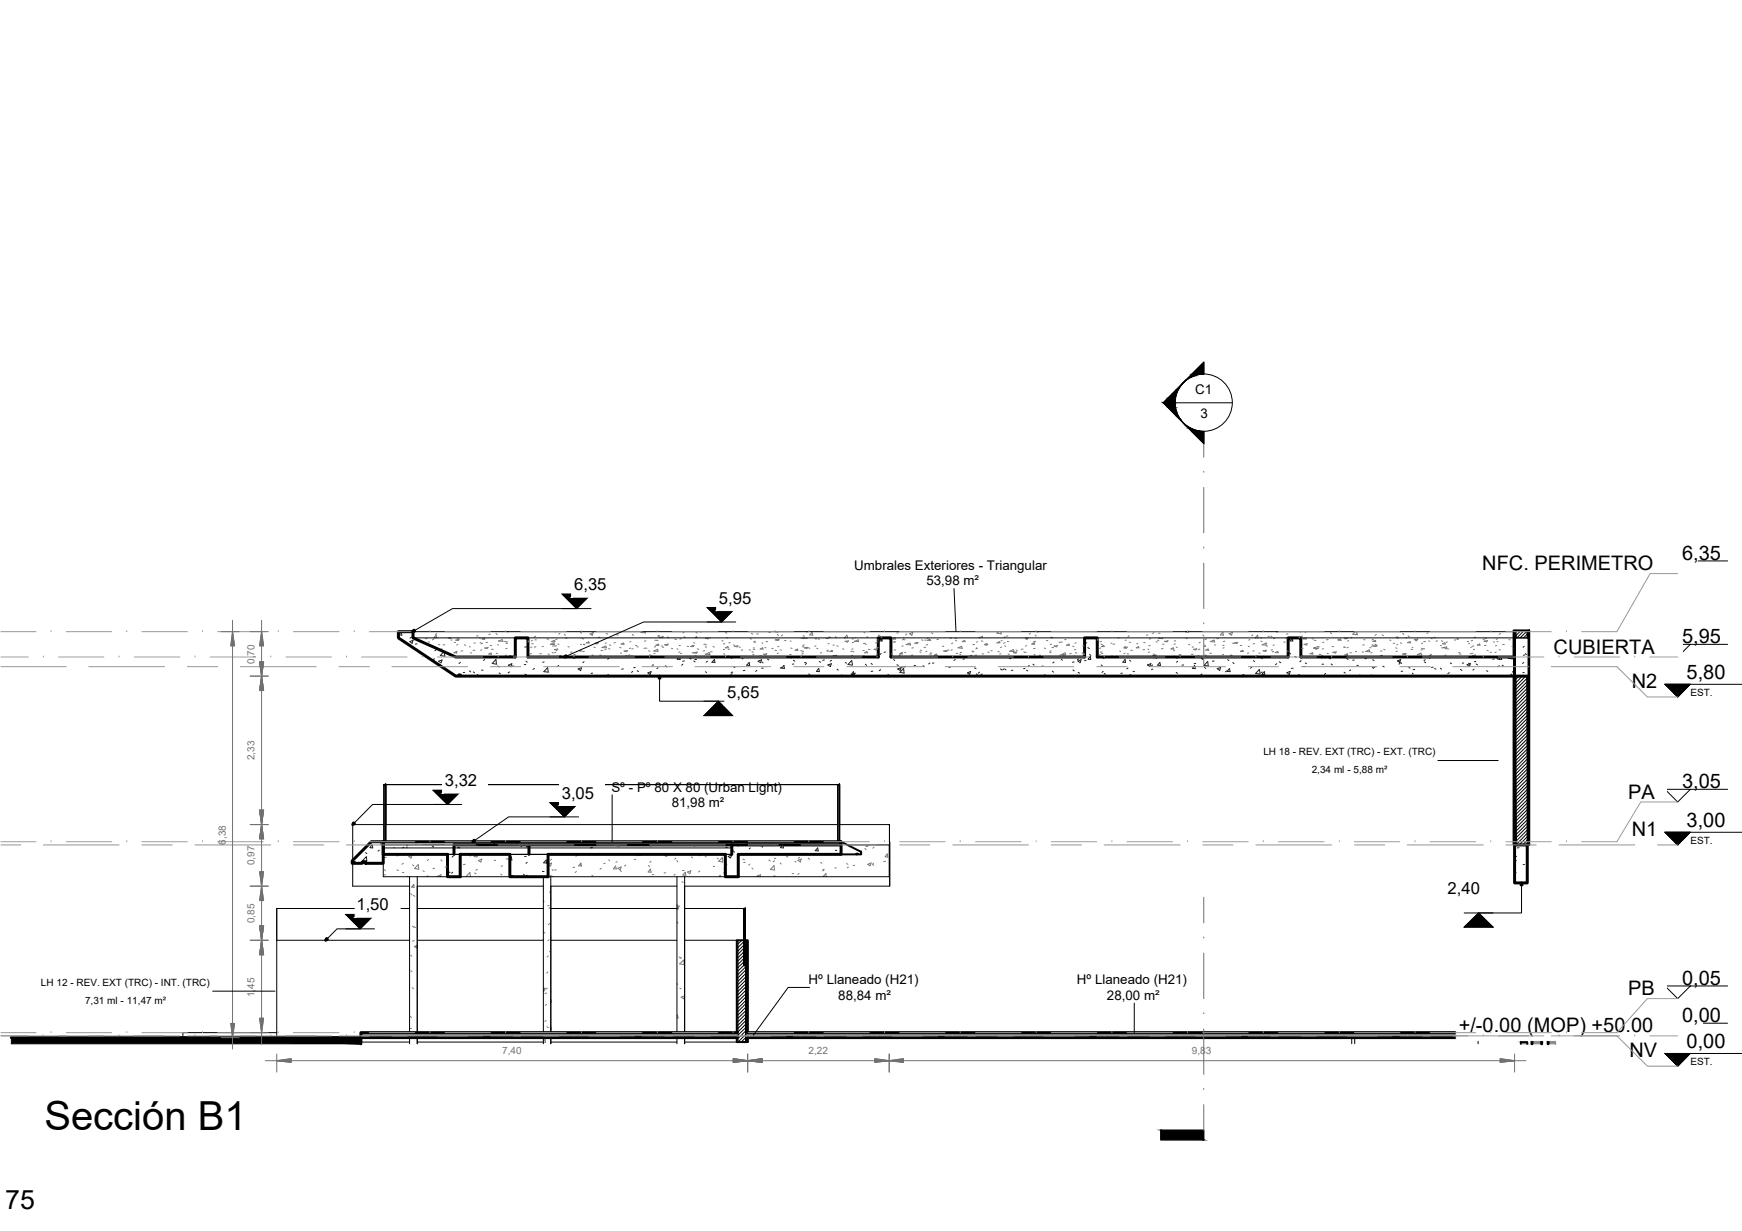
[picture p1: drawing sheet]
<svg xmlns="http://www.w3.org/2000/svg" width="297mm" height="210mm" viewBox="0 0 297 210" stroke-linecap="round" stroke-linejoin="round" font-family="sans-serif">
<defs><g id="words">
<text font-size="6.8" x="7.6" y="192.6">Sección B1</text>
<text font-size="4.5" x=".9" y="206.2">75</text>
<g font-size="3.4">
<text x="286.8" y="95.5">6,35</text>
<text x="252.8" y="97.2">NFC. PERIMETRO</text>
<text x="264.9" y="111.4">CUBIERTA</text>
<text x="286.8" y="109.7">5,95</text>
<text x="278.2" y="117.3">N2</text>
<text x="287.6" y="115.8">5,80</text>
<text x="277.7" y="136.2">PA</text>
<text x="286.8" y="134.4">3,05</text>
<text x="278.2" y="142.6">N1</text>
<text x="287.6" y="141">3,00</text>
<text x="286.8" y="168">0,05</text>
<text x="277.7" y="169.7">PB</text>
<text x="248.7" y="176">+/-0.00 (MOP) +50.00</text>
<text x="286.8" y="174.3">0,00</text>
<text x="287.6" y="178.7">0,00</text>
<text x="277.9" y="180.3">NV</text>
</g>
<g font-size="2.8">
<text x="97.9" y="100.6">6,35</text>
<text x="122.6" y="102.9">5,95</text>
<text x="124" y="119.1">5,65</text>
<text x="75.8" y="134">3,32</text>
<text x="95.8" y="136.2">3,05</text>
<text x="60.8" y="155.2">1,50</text>
<text x="246.8" y="152.5">2,40</text>
</g>
<g font-size="2.3">
<text x="203.8" y="67.2">C1</text>
<text x="204.7" y="71.2">3</text>
<text x="145.7" y="97.2">Umbrales Exteriores - Triangular</text>
<text x="158" y="99.8">53,98 m²</text>
<text x="104.3" y="135">Sº - Pº 80 X 80 (Urban Light)</text>
<text x="114.5" y="137.6">81,98 m²</text>
<text x="137.9" y="167.9">Hº Llaneado (H21)</text>
<text x="183.6" y="167.9">Hº Llaneado (H21)</text>
<text x="142.9" y="170.5">88,84 m²</text>
<text x="188.8" y="170.5">28,00 m²</text>
</g>
<g font-size="1.7" fill="#727272">
<text x="43.4" y="113.2" transform="rotate(-90 43.4 113.2)">0,70</text>
<text x="43.4" y="129.6" transform="rotate(-90 43.4 129.6)">2,33</text>
<text x="38.5" y="144" transform="rotate(-90 38.5 144)">6,38</text>
<text x="43.4" y="147.5" transform="rotate(-90 43.4 147.5)">0,97</text>
<text x="43.4" y="157.5" transform="rotate(-90 43.4 157.5)">0,85</text>
<text x="43.4" y="170" transform="rotate(-90 43.4 170)">1,45</text>
<text x="85.6" y="179.7">7,40</text>
<text x="137.9" y="179.7">2,22</text>
<text x="203.2" y="179.7">9,83</text>
</g>
<g font-size="1.7">
<text x="288.2" y="118.7">EST.</text>
<text x="215.4" y="128.7">LH 18 - REV. EXT (TRC) - EXT. (TRC)</text>
<text x="223.7" y="131.8">2,34 ml - 5,88 m²</text>
<text x="288.2" y="143.9">EST.</text>
<text x="7" y="168.1">LH 12 - REV. EXT (TRC) - INT. (TRC)</text>
<text x="14.5" y="171.1">7,31 ml - 11,47 m²</text>
<text x="288.2" y="181.7">EST.</text>
</g>
</g></defs>
<!-- layer: A-WALL-PATT -->
<g fill="#000" stroke="#000" stroke-width=".17">
<path d="M258.3 108.8l.1 6.4zM258.3 108.8l.1 6.4z"/>
<path d="M258.3 115.2l.1 .1zM258.3 115.2l.1 .1z"/>
<path d="M258.3 107.5l.2 1.3v-1.3zM258.3 107.5l.2 1.3h-.2z"/>
<path d="M258.3 115.3l.2 28.8v-28.8zM258.3 115.3l.2 28.8h-.2z"/>
<path d="M260.4 107.5l.1 1.3zM260.4 107.5l.1 1.3z"/>
<path d="M260.4 115.3l.1 28.8zM260.4 115.3l.1 28.8z"/>
<path d="M127.2 160.3v15.8zM127.2 160.3v15.8z"/>
<path d="M127.2 176.9v.8zM127.2 176.9v.8z"/>
</g>
<!-- layer: A-FLOR-PATT -->
<g fill="#8a8a8a" stroke="#8a8a8a" stroke-width=".17">
<path d="M125.3 176.1h.4z"/>
<path d="M61.5 176.1l64.3 .8v-.8zM61.5 176.1l64.3 .8h-64.3z"/>
<path d="M264 176.1l1.2 1.9v-1.9zM264 176.1l1.2 1.9h-1.2z"/>
<path d="M261.2 176.1l1.7 1.9v-1.9zM261.2 176.1l1.7 1.9h-1.7z"/>
<path d="M127.2 176.1l133.1 .8v-.8zM127.2 176.1l133.1 .8h-133.1z"/>
</g>
<path d="M1.9 176.9l59.6 1.1v-1.1zM1.9 176.9l59.6 1.1h-59.6z" fill="#000" stroke="#000" stroke-width=".17"/>
<!-- layer: A-WALL-PATT -->
<path d="M259.3 177.7l1.1 .3v-.3zM259.3 177.7l1.1 .3h-1.1z" fill="#8a8a8a" stroke="#8a8a8a" stroke-width=".17"/>
<g fill="none" stroke="#000" stroke-width=".17">
<path d="M258.8 107.5l-.3 .3M259 115.3l-.5 .5M259.4 107.5l-.9 .9M259.6 115.3l-1.1 1.1M259.9 107.5l-1.3 1.3M260.2 115.3l-1.7 1.7M260.4 107.6l-1.2 1.2M260.4 108.1l-.6 .7M260.4 108.7l-.1 .1M260.4 115.6l-1.9 2M260.4 116.2l-1.9 2M260.4 116.8l-1.9 1.9"/>
<path d="M260.4 117.4l-1.9 1.9M260.4 117.9l-1.9 2M260.4 118.5l-1.9 2M260.4 119.1l-1.9 1.9M260.4 119.6l-1.9 2M260.4 120.2l-1.9 2M260.4 120.8l-1.9 2M260.4 121.4l-1.9 1.9M260.4 122l-1.9 1.9M260.4 122.5l-1.9 2M260.4 123.1l-1.9 2M260.4 123.7l-1.9 2"/>
<path d="M260.4 124.3l-1.9 1.9M260.4 124.9l-1.9 1.9M260.4 125.4l-1.9 2M260.4 126l-1.9 1.9M260.4 126.5l-1.9 2M260.4 127.1l-1.9 2M260.4 127.7l-1.9 2M260.4 128.3l-1.9 1.9M260.4 128.9l-1.9 1.9M260.4 129.4l-1.9 2M260.4 130l-1.9 2M260.4 130.6l-1.9 2"/>
<path d="M260.4 131.2l-1.9 1.9M260.4 131.8l-1.9 1.9M260.4 132.3l-1.9 2M260.4 132.9l-1.9 1.9M260.4 133.5l-1.9 1.9M260.4 134l-1.9 2M260.4 134.6l-1.9 2M260.4 135.2l-1.9 1.9M260.4 135.8l-1.9 1.9M260.4 136.4l-1.9 1.9M260.4 136.9l-1.9 2M260.4 137.5l-1.9 2"/>
<path d="M260.4 138.1l-1.9 1.9M260.4 138.7l-1.9 1.9M260.4 139.2l-1.9 2M260.4 139.8l-1.9 1.9M260.4 140.4l-1.9 1.9M260.4 140.9l-1.9 2M260.4 141.5l-1.9 2M260.4 142.1l-1.9 2M260.4 142.7l-1.4 1.4M260.4 143.3l-.8 .8M260.4 143.8l-.2 .3M125.9 160.3l-.1 .1"/>
<path d="M126.5 160.3l-.7 .7M127.1 160.3l-1.3 1.3M127.2 160.8l-1.4 1.4M127.2 161.4l-1.4 1.3M127.2 162l-1.4 1.3M127.2 162.6l-1.4 1.2M127.2 163.1l-1.4 1.3M127.2 163.7l-1.4 1.3M127.2 164.3l-1.4 1.3M127.2 164.9l-1.4 1.3M127.2 165.4l-1.4 1.3M127.2 166l-1.4 1.3"/>
<path d="M127.2 166.6l-1.4 1.3M127.2 167.1l-1.4 1.4M127.2 167.7l-1.4 1.4M127.2 168.3l-1.4 1.3M127.2 168.9l-1.4 1.3M127.2 169.5l-1.4 1.2M127.2 170l-1.4 1.3M127.2 170.6l-1.4 1.3M127.2 171.2l-1.4 1.3M127.2 171.8l-1.4 1.3M127.2 172.4l-1.4 1.2M127.2 172.9l-1.4 1.3"/>
<path d="M127.2 173.5l-1.4 1.3M127.2 174l-1.4 1.4M127.2 174.6l-1.4 1.4M127.2 175.2l-1.4 1.3M127.2 175.8l-1.4 1.3M127.2 176.4l-1.4 1.3M127.2 176.9l-.8 .8M127.2 177.5l-.2 .2"/>
</g>
<!-- layer: I-WALL -->
<path d="M258.1 112v-4.5h2.7v36.6h-2.7v-28.8M258.4 115.3h2.2M125.6 176.1v-15.8h1.9v15.8M125.6 176.9v.8h1.9v-.8M259.3 178v-.3h1.1v.3" fill="none" stroke="#000" stroke-width=".34"/>
<!-- layer: A-WALL -->
<g fill="none" stroke="#000" stroke-width=".17">
<path d="M258.1 115.3h.1M258.1 107.5v36.6M258.2 107.5v36.6M258.3 107.5v36.6M258.5 107.5v1.3M258.5 115.3v28.8M260.4 107.5v1.3M260.4 115.3v28.8M260.5 107.5v1.3M260.5 115.3v28.8M260.7 107.5v36.6M260.7 115.3h.1"/>
<path d="M125.7 160.3v15.8M125.7 176.9v.8M125.8 160.3v15.8M125.8 176.9v.8M127.2 160.3v17.4M127.2 160.3v15.8M127.2 176.9v.8M127.4 160.3v15.8M127.4 176.9v.8M127.5 160.3v15.8M127.5 176.9v.8"/>
</g>
<!-- layer: I-WALL -->
<g fill="none" stroke="#000" stroke-width=".17">
<path d="M258.1 112v3.3M258.4 115.3v-6.5h2.2v6.5M260.8 107.5h.1M260.8 107.5v36.6M60.1 147.2v3.9h9.7M61.8 147v.2M65.3 144.1v3.1M65.5 140.6h-5.4v6.1M65.8 140.6h77.1M71.1 151.1h21.6M93.9 151.1h21.5M143.2 140.6h8.5v2.9v-2.9"/>
<path d="M151.7 143.5v7.6h-35M151.7 143.5v7.6M61.5 176.9v.8h8.3M69.8 160.3h-22.6v16.6M71.1 160.3h21.6M71.1 177.7h21.6M93.9 160.3h21.5M93.9 177.7h21.5M116.7 160.3h8.9M116.7 177.7h8.9M125.8 176.1h.1M127.5 160.3v15.8"/>
<path d="M127.5 176.9v.8M230.5 176.9v1.1M231 176.9v1.1M259.3 176.9v.8M260.4 177.7v.3M261.2 176.1h-.9v.8"/>
</g>
<!-- layer: A-FLOR -->
<g fill="none" stroke="#000" stroke-width=".17">
<path d="M70.4 108.8h.1M70.4 108.8h17.5M78.3 115.1v.2h.2M78.3 115.3h.1M90 108.8h59.8M152 108.8h32.9M187.1 108.8h32.6M221.9 108.8h36.2M258.1 107.7h-187.7v1.1l7.3 3.2M258.1 112v3.3M76.3 145.7h2.2M86.9 145.7h6.6"/>
<path d="M123.7 145.7h1.1M143.4 143.5h.1M47.2 176.1h-16v.8M61.6 177.7v.3M252 176.9v1.1M260.3 176.1h.1M260.3 176.9h.1M262.9 176.1h1.1"/>
</g>
<g fill="none" stroke="#000" stroke-width=".51">
<path d="M87.9 112h-10.2l-7.3-3.2v-1.1h-2.5v1.1l9.8 6.5h.6v-.2h.2v.2h179.6M90 112h59.8M151.9 112h33M187.1 112h32.6M221.8 112h36.3M76.3 145.7h-11v-2.2h78.1v.6h-66v1.6M78.5 145.7h8.4M90.2 144.1v1.6M93.5 145.7h30.2M124.8 144.1v1.6M143.4 144.1v1.6h-17.5M1.9 176.9h59.6v1.1"/>
<path d="M125.6 176.1h-64.1v.8h64.1M127.5 176.1h132.8v.8h-132.8M261.2 178v-1.9h1.7v1.9M265.2 176.1h-1.2v1.9"/>
</g>
<!-- layer: A-FLOR-MCUT -->
<path d="M65.3 144.1h12.1M65.3 143.7h78.1M65.3 143.6h78.1M65.3 144.6h59.5M61.5 176.1h64.3v.8h-.2M125.6 176.1h.1M127.4 176.1h.1M260.3 176.1h-133.1v.8h.3" fill="none" stroke="#000" stroke-width=".17"/>
<!-- layer: A-FLOR-PATT -->
<path d="M71 143.7h-.1M81.4 143.7h.1M84.4 143.7l-.1 .1M87.3 143.9l.1 .2M88.1 143.8l-.1 .2M96.9 144.1h.1M101.4 143.9l-.1 .2M127.3 143.7l.2 .2M128.1 144l-.1 .1M134 143.7l-.1 .1" fill="none" stroke="#000" stroke-width=".17"/>
<!-- layer: A-FLOR -->
<circle cx="65.3" cy="144.1" r=".22" fill="#000" stroke="#000" stroke-width=".17"/>
<!-- layer: S-BEAM -->
<g fill="none" stroke="#1e1e1e" stroke-width=".17">
<path d="M89.8 110.3h-.3M150.1 114.2h.1M150.2 108.8l-.1 .1M150.2 108.9l.2 .2M150.3 111.4l-.2 .2M150.3 108.8l.1 .5h-.5zM151 111.2h-.3M151.9 110h.1M185.2 112.6l-.3 .1M185.3 109.6l-.2 .1M185.5 110.4l.2 .2M185.8 111.6l.2 .2"/>
<path d="M185.9 111.9l.1 .6-.5-.1zM219.9 111.3l.2 .2M220.4 108.8l.1 .5h-.6zM220.5 113.9l-.3 .1M220.8 111.9l.3 .2M221.6 108.8l.2 .2M221.8 110v.1M221.8 112.7l-.2 .1M258.4 115.2l.2 .1M259.7 114.7h.2M259.8 113l-.2 .1M259.9 110.2l-.2 .2"/>
<path d="M260 111.7h-.3M260.1 111.4l.2 .2M260.5 113.6h.1M60.6 146.9h-.2M62.3 145.4l.3 .2M62.5 146.1l.1 .7-.8-.1zM63.5 144.6l-.4-.1 .3-.5 .2 .6M64.7 145l-.2 .1M64.9 143.9l.2 .1M76.5 148.6l.2 .2M77.2 148.7l-.2 .2M77.3 146l-.2 .1"/>
<path d="M86.9 146.4l.3-.3 .1 .6-.4-.1M87.5 149.3h-.2M89.3 149.1l.2 .2M89.7 146l-.3 .1M89.8 149.2l.2 .2M89.9 147l-.2 .2M92.5 148.6h.3M93.1 146.7l.1 .5-.5-.1zM93.5 147.4h.1M123.9 147.5h-.2M124.1 146l.6-.2-.1 .5zM258.3 146.6l.3 .2"/>
<path d="M258.5 148.8l-.2 .1M258.6 146l-.2 .1M259 144.5l-.3 .1M259.7 147.4h.3"/>
</g>
<g fill="none" stroke="#787878" stroke-width=".17">
<path d="M151.9 108.8h.1M151.9 109.3h.1M151.9 109.7v.1M151.9 111.2v.2M152 112h.1M152 108.8v.1M152 109.3v.1M152 110.4v.1M152 111.6h.1M152 111.9h.1M187.1 108.8h.1M187.1 112h.1"/>
<path d="M187.1 108.8v.1M187.1 109.3v.1M187.1 109.7v.1M187.1 110.4v.1M187.1 111.2v.2M187.1 111.6h.1M187.1 111.9h.1M221.8 108.9v.2M221.8 109.2h.1M221.8 109.8v.6M221.8 110.9v.3M221.9 109.1h.1"/>
<path d="M221.9 108.8v.2l-.1-.2M221.9 110.8v.7M221.9 111.7h.1M61.8 147.1v.1M65.3 145.1v1zM65.3 144.1v.9v-.5M65.3 144.1v.2v-.2M65.3 145h.1M65.3 145.1v.1M65.3 145.5v.2M65.3 146.3v.2M65.3 146.6v.2"/>
<path d="M65.3 146.9h.1M65.3 147v.2M65.5 148.3l.2 .2M65.7 149.2h-.2M65.9 146.2h-.3M67.7 148.3l.2 .1M67.9 145.9h-.3M68.6 148.8h.3M68.8 147.2l-.3 .2M69.5 149.4l.1 .1M69.7 146.1l.6-.2-.2 .4zM70.3 147.5l.3 .1"/>
<path d="M71.3 147.4l.1 .8-.7-.1zM72.1 148.5l.2 .1M73 149.3l-.2 .2M73.1 146.6l-.3 .1M74.1 148.1h-.3M74.7 149.5l-.1-.1 .6-.2-.1 .3M75.2 146.6l.2 .2M76.2 147.8h-.3M76.3 149.2v.3zM76.3 149.4h.1M76.3 146.4h.1M76.3 146.5v.5"/>
<path d="M76.3 147v.1M76.3 147.2v.3M76.3 147.6v.8M76.3 146.2v.8v-.5M76.3 148.3h.1M76.3 145.7v.1M76.3 146.1h.1M76.3 148.4v.1M76.3 148.9v.6M79.3 147.4h-.3M79.6 149.5h-.1l.6-.7 .1 .7M80 145.8l.2 .2"/>
<path d="M80.9 148.9l.3 .1M81.2 145.7l-.4 .4h.6l-.1-.4M81.4 148.2l-.3 .2M81.6 146.7l.6-.2-.2 .5zM84.5 146.7h-.2M85.4 149l.2 .2M85.7 147.6l-.2 .2M86.3 146.4h.3M86.9 146.4l-.1 .2h.1M93.5 145.7v.4zM93.5 149.5v-.6v.6M93.5 147.1v.5v-.4"/>
<path d="M93.5 148.3h.1M93.5 145.7h.1M93.5 147.4l.6-.2-.2 .5zM93.5 145.7v.1M93.5 146.3v.2M93.5 146.9h.1M93.5 147v.6M93.5 147.8v.2M93.5 148.4v.1M94 149.2l-.2 .2M94.1 146.5l-.2 .2M94.1 148.3l.2 .1"/>
<path d="M94.2 149.4l.1 .1M94.9 148.3l-.3 .1M98 147.9h-.3M98.3 148.6l-.2 .2M98.4 145.9l-.2 .1M99 147.4l.1 .2M99 147.2l.1 .5-.4-.1zM100.9 149.2l.2 .2M102.5 148.1l-.2 .1M103.2 147.2h-.3M103.8 146.6l.2 .2M104.8 145.7h.1"/>
<path d="M105.1 148.2l-.5-.1 .4-.4 .1 .5M105.3 147h-.3M105.7 148.4l.2 .2M105.9 147.8l-.2 .5-.3-.2 .5-.3M106.7 147.5l-.2 .2M108.4 146.5l-.3 .1M108.6 145.8l.2 .1M109 145.7l.2 .2M110.6 147.6l.2 .2M110.9 148.2l.1 .5h-.5zM111 146.9l-.2 .1M111.4 149.1l-.2 .1"/>
<path d="M113.4 145.9l.3 .2M113.5 148.8l-.3 .1M113.6 145.9h-.2M115.1 149.1l-.2 .1M115.3 146.3l-.3 .2M115.4 146.7l.2 .3M116.4 148.4h.3M116.8 148.7l-.4 .5h.6l-.1-.5M117.2 148.7l.6-.2-.2 .5zM117.9 146.1l.2 .2M119.3 148.5l-.2 .2M119.5 145.8l-.3 .1"/>
<path d="M120.2 145.9l.2 .2M121.9 147.7l-.3 .1M122.3 146.3l.2 .1M122.6 149.5l.2-.3v.3M123.2 146.2l.1 .8-.8-.1 .7-.7M123.4 148.8l.2 .2M123.6 147.9l-.2 .2M123.7 147.5h.1M125.9 145.7v.4zM125.9 149.5v-.6v.6M125.9 147.1v.5v-.4M125.9 148.3h.1"/>
<path d="M125.9 145.7h.1M125.9 145.7v.1M125.9 146.9h.1M125.9 147.2v.6M125.9 147.8v.2M125.9 148.4v.1M125.9 148.8v.2M126.7 146.5l.2 .1M127.1 147l-.3 .1M127.9 147.3l-.2 .2M128.2 148l.2 .2M129.3 149.5l-.2-.1 .6-.2-.1 .3"/>
<path d="M131.1 146.7l.2 .1M131.9 149.4h.3M132 147.6l.1 .8-.8-.1zM132.1 146.8l-.3 .2M132.3 146.4h-.3M133 147.2l.2 .1M134.4 146.1h-.3M135.3 148.9l-.2 .1M135.5 146.9l.2 .1M136 146.7l.6-.2-.1 .5zM136.3 148.9l-.3 .2M136.3 146.2l-.2 .2"/>
<path d="M137.4 145.7h-.2M137.8 146.3l.2 .2M139.9 147l.3 .2M140.3 148.3h.2M140.3 149.5l.5-.6 .1 .6M140.5 145.7l-.1 .1M140.5 148.4l-.2 .1M142.6 148h-.2M142.9 145.7h.1M144.3 147.2l.3 .2M144.7 147.8l-.2 .2M145.7 147.5l-.2 .1"/>
<path d="M147.5 144.7l.2 .2M147.7 144.2l.3 .1M147.9 144.3h-.3M148.5 147.1l-.1 .5-.5-.2 .6-.2M148.8 147.4l.2 .1M149 147.2l-.3 .2M149 144.5l-.2 .1M151 146.9h-.3M151.3 145.6l.1 .5h-.5zM260.4 144.1h.1M260.4 147.2h.1M260.4 144.1v.6"/>
<path d="M260.4 144.9v.7M260.4 145.8v1.2M260.4 147.2v.6M260.4 147.8v2.5M260.4 150.5v.1"/>
</g>
<path d="M87.9 112v-3.2h2.1v3.2M149.8 112v-3.2h2.1v3.2M184.9 112v-3.2h2.2v3.2M219.7 112v-3.2h2.1v3.2M258.4 115.3h2.2M60.1 146.8l3.2-3.3h2v3.7h-3v-.2h-.5v.2h-1.7zM76.3 145.7v3.8h2.2v-3.8M86.9 145.7v3.8h6.6v-3.8M123.7 145.7v3.8h2.2v-3.8M258.3 144.1h2.1v6.5h-2.1z" fill="none" stroke="#000" stroke-width=".51"/>
<g fill="none" stroke="#000" stroke-width=".17">
<path d="M90 108.8v3.2M151.9 108.8l.1 3.2M187.1 108.8v3.2M221.8 108.8l.1 3.2M258.4 115.3v-6.5h2.2v6.5M61.8 147.2h.1M65.3 147.2h.1M65.3 145.7v3.8h11M76.3 145.7v3.8M76.3 145.7h2.2M78.5 149.5h8.4M86.9 145.7h6.6v3.8h30.2"/>
<path d="M123.7 145.7h1.1M144.5 144.1h7.1v5.4h-25.7v-3.8M260.4 144.1v6.5"/>
</g>
<!-- layer: A-FLOR-PATT -->
<g fill="none" stroke="#1e1e1e" stroke-width=".17">
<path d="M68.4 107.8l.1 .5h-.5zM69.9 109.4l.5-.2-.1 .5zM70.2 108.6l-.3 .2M71.1 109.8h-.3M74.1 112.4h-.2M74.4 110.8l-.2 .2M75.2 113l.2-.5-.6 .2 .4 .3M75.7 111.1l-.6 .7 .7 .1M75.8 111.2v.7M77.2 114.9h.1M78.5 113l-.2 .1M79.2 114.7h-.2"/>
<path d="M80 114.4l.2 .2M80.7 114.6l.2 .1M81.2 115.3l.2-.3 .1 .3M82.1 114.3h.3M82.6 115.2l-.2 .1M82.7 112.5l-.2 .1M84.6 112.5l.1 .8-.8-.2zM84.9 113.6l.2 .1M85.1 114.7l.2 .2M86.7 113.4l.6-.2-.2 .5zM86.9 114.6l-.3 .1M87.6 113.6h-.3"/>
<path d="M89.5 114.9l.3 .2M89.6 113.3h-.2M89.7 112.7l.2 .2M91.1 114l-.2 .1M92.8 112.9h-.3M93.5 114.6l-.8-.1 .7-.7 .1 .8M94 115.1l.2 .2M94.7 112v.1M95.3 113.5l-.2 .1M97.9 115.2h-.3M98 112.2h-.3M99.1 113.8l-.5 .3 .4 .3 .2-.6"/>
<path d="M99.6 112.8l-.2 .2M101 114.8h-.2M102.1 115.3h.1M103.7 115l-.2 .2M103.8 112.2l-.2 .2M103.8 115.2l.2 .1M106.3 114.1h-.3M107.9 114.5l-.2 .2M108.3 113.8h-.2M108.7 114.4l.2 .1M110.9 115l.1-.5-.5 .2 .4 .3M111.4 113.4h-.2"/>
<path d="M112.2 113.8l-.2 .2M113.5 113.5l.2 .2M115.8 112l-.3 .4 .5 .1-.1-.5M116.4 113.3l-.2 .1M116.7 112.7h-.3M117.5 112l.3 .4M117.9 112l-.1 .3M118.3 112.7l.2 .2M118.5 112.5h.3M119.6 115.3h.1M120.3 114.5l.2 .2M120.6 112.7l-.2 .2"/>
<path d="M121.8 112l-.2 .1M121.8 112.5l.1 .5-.5-.1zM122.1 112l.2 .2M122.6 115.3l.3-.1v.1M123.3 112v.1M124.8 114.9l-.2 .1M124.9 112.1l-.2 .2M125 114.6l-.3 .1M125.1 113.7l.2 .1M126.5 112.2l.2 .2M127 114.3l-.3 .1M127.7 113l.1 .5-.5-.1z"/>
<path d="M129.1 114.3l-.3 .2M129.3 112.7l.6-.2-.2 .5zM129.9 113.9h.3M129.9 112.9l.2 .1M130.9 112.4l.2 .1M133.3 113.8l-.3 .1M133.7 113.5l.1 .5-.5-.1zM134.8 112l.1 .2M135.3 112.6l.2 .1M135.4 113.2l-.3 .1M137.4 113h-.2M137.5 113.1l-.2 .2"/>
<path d="M137.9 114.9l.2 .2M139.7 114.5h-.5l.4-.5 .1 .5M139.7 112.8l.2 .1M140.6 112.5l-.3 .1M141.2 113.4l.6-.2-.2 .5zM141.8 112.6l-.3 .1M142.7 114.1l.2 .2M143.6 115.1l-.3 .1M144.1 113l.2 .1M145.4 113.4l-.2-.8-.6 .7 .7 .1M145.5 114.5l.2 .5h-.6zM145.7 114.8l-.3 .1"/>
<path d="M145.9 114.8l-.2 .1M146 112l-.3 .2M147.6 113.3l.2 .2M148.5 113.1l.2 .2M148.8 114.4l-.3 .1M150.1 114.2l-.2 .2M151.2 115.3l.3-.3v.3M152.4 112.5l.2 .1M152.9 113.3l.3 .2M153.7 113.8l-.2 .5-.4-.2 .6-.3M154 113.7l-.2 .1M154.1 114l.1 .8-.8-.1z"/>
<path d="M154.4 113.6l-.2 .2M156.1 113.5h-.2M157.4 113.5l.2 .2M158.6 113l-.2 .2M159.2 113l-.2 .1M161.8 113.7l.2 .1M162.8 115.2l-.2 .1M162.9 112.5l-.2 .1M164.5 112.4h-.3M165 114.7l.5-.2-.2 .5zM166.2 113.9l.2 .1M166.3 112.1h.2"/>
<path d="M166.5 114.9l.2 .2M167 114.6l-.2 .2M167.5 114.9l-.3 .1M170.6 114.1l.2 .1M171.2 114.1l-.2 .1M171.3 114.1l.2 .1M171.9 112l.4 .3 .1-.3M172.7 114.3h-.2M174.8 114h-.3M175 114.3l.2 .1M175.5 113.5l-.2 .1M176.1 113.3l.2 .1"/>
<path d="M177.1 115.3l.3-.1v.1M177.7 113.6h.2M178.1 115l.2 .2M179.4 114.4l.2 .2M179.7 112.9l-.2 .1M181 112.4l.2 .2M183 114.2l.2 .2M183.2 112.9h-.3M183.8 112.7l.5-.2-.1 .5zM183.8 115.1l-.2 .1M183.8 114.7l.3 .1M183.9 112.4l-.2 .1"/>
<path d="M187.8 113.4l.2 .2M188.1 114.5l-.2 .2M188.3 114.8l.2 .1M188.3 112.2h-.2M191.4 114.8h-.3M191.8 112.5l.1 .5-.4-.1zM192.3 113.9l-.2 .2M192.6 112.6l.2 .1M192.7 115l.2 .2M193.4 114.5h-.2M196.2 113.1l-.1 .5-.4-.2 .5-.2M196.2 112l.1 .1"/>
<path d="M196.5 112l.7 .2v-.2M196.5 113.4l-.2 .2M196.6 114.1h-.3M197.1 115.2l.2 .1M197.9 113.5l-.5-.1 .4-.4 .1 .5M200.5 112.1l.2 .1M200.6 114.7l.2 .1M200.8 112.7l-.2 .2M201.8 113.4h-.3M203.7 113.5l.1 .5h-.5zM203.9 113.1l-.3 .1M204.9 112.3l.2 .2"/>
<path d="M205 114.9l-.2 .2M205.1 112.2l-.2 .1M205.4 113.8l.2 .2M205.9 112.8l.1 .8-.7-.1zM207 112.7h-.3M207.5 114l.6-.2-.1 .5zM209.2 114.4l-.3 .2M209.3 112.5l.2 .1M209.6 114l-.4 .5h.5v-.5M210 115.3h.1M210.2 113l.2 .2M212.1 115l-.2 .1"/>
<path d="M212.2 112l-.2 .1M213.4 113.8l-.2 .1M213.7 112.7l.2 .1M214.8 114.9l-.7-.1 .6-.7 .2 .8M215 112.2l.3 .1M215.3 114.6l-.3 .1M215.6 114.5l.1 .5h-.5zM217.7 113.2l-.2 .1M218.1 112.8l.3 .2M219.8 115l-.4-.3 .6-.2-.1 .5M221.3 115.3l.2-.3 .1 .3M221.9 112.7h-.1"/>
<path d="M222.6 113.6l-.3 .1M222.6 113l.2 .2M225.2 112.1l.3 .1M225.4 113.3h.3M226 114.8l-.2 .2M226.1 112.1l-.2 .1M226.4 112l.4 .3 .1-.3M227 113.2l.2 .2M229.2 114.6l.2 .2M229.6 112.3l.3 .2M230.3 114.2l-.2 .2M230.9 112.5l-.2 .1"/>
<path d="M231.4 113.4l.2 .2M231.5 115.3l.4-.2-.1 .2M233 112.3h-.3M234 115.1l-.3 .1M234 113.8l.2 .2M234 112.5l.3 .1M234.5 113.7l-.2 .1M235.8 113.6l.2 .1M238.3 112.7l.5-.2-.1 .5zM238.4 112.7l.3 .1M238.7 113.1l-.2 .2M238.8 113l.2 .1"/>
<path d="M239.2 114.4l-.3 .1M240.2 113.8l.2 .1M240.8 114.8l.2 .1M241.2 114.1l-.3 .1M242.9 112.9l.2 .1M242.9 115.2v.1M243 112.5l-.2 .2M243.7 112.1l.1 .2M244.4 113.8h-.3M244.6 114l.2 .1M245.6 113.9l.2 .2M247.1 112l-.1 .1"/>
<path d="M247.1 114.7l-.2 .2M247.3 113l.2 .2M249 114.1l.3 .2M249.6 113l-.3 .1M250.1 113.3l.6-.2-.1 .5zM250.4 113.1l.2 .2M251.4 114.1l-.3 .2M251.7 112.8h-.3M251.7 113.2l.3 .2M253.5 114.4l.2 .1M254.8 112.4h-.3M255.3 112.3l.2 .2"/>
<path d="M255.6 113.5l-.2 .2M255.8 112l-.2 .4 .5 .1-.1-.5M256.1 113.4l.3 .2M257.3 112l-.1 .2 .7 .2-.1-.4M257.8 114.9l-.2 .1M257.9 114.5l.2 .2M67.2 144.5v.1M68.9 144.5l-.2 .1M69.3 144.1l.2 .1M69.4 144.6h.1M73.7 144.2l.2 .2M78.1 144.5l.2 .1"/>
<path d="M78.3 144.5l-.3 .1M81.5 144.1l-.3 .1M88.5 144.1l.4 .2 .1-.2M89.6 144.2l.2 .1M90 144.3l-.2 .1M100.7 144.6l.3-.1v.1M104.9 144.1l-.1 .1h.8v-.1M111.1 144.1l-.2 .2M118.2 144.1l.2 .2M124 144.5h-.2M125 145.1l.3 .2M126.1 144.2h-.3"/>
<path d="M127.6 144.1h.1M127.7 144.1h.1M128 144.6l-.3 .2M129.9 144.3l.1 .2M132.2 144.1l-.3 .1M133.5 144.1l-.4 .4 .5 .1-.1-.5M137.4 145.7h.1M139.4 144.6l.1 .5-.5-.1zM140.6 145.6l-.1 .1M142.4 145h.3M142.6 145.5l.3 .2M143 144.1l.4 .2"/>
</g>
<!-- layer: S-COLS -->
<g fill="none" stroke="#787878" stroke-width=".17">
<path d="M70 152.4l.2 .2M70.3 157.9l.3 .2M70.5 152.7l.2 .1M70.6 150.8v.5h-.4zM70.6 158l.3 .2M92.7 151.6h.1M92.7 153.6l.1 .2M92.7 158.9l.2 .2M93.6 154.4h-.2M93.7 157.5l-.2 .2M93.8 154.7l-.2 .2M93.9 159.9h.1"/>
<path d="M93.9 153.3h.1M93.9 152l-.2 .2M115.4 154.3l.2 .7h-.2M115.4 154.6l.4-.1-.2 .5-.2-.2M115.4 157.2l.2 .2M116.3 150.3l.2 .2M70 173.3l.2 .2M70 162.9l.2 .1M70 165.5l.3 .2M70.2 175.4h-.3M70.3 168.4l.2 .2M70.6 160.4l-.3 .1"/>
<path d="M71.1 169.3h.1M71.1 161.2l-.5 .2 .4 .2 .1-.3M92.7 177.6l.2-.4 .1 .5h-.3M92.9 168.5l-.1 .5-.1-.1M92.9 168.5l-.2 .1M93.1 174l-.2 .2M93.2 171.3l-.2 .1M93.2 169.3l-.3 .1M93.2 175.1l.3 .1M93.3 168.5l-.2 .2M93.4 165.7l-.2 .2M93.5 163l-.2 .2"/>
<path d="M93.6 160.2l-.2 .2M93.7 162.2l.2 .2M93.8 175.2h.1M93.8 167.6h.1M93.9 170.5v.5zM93.9 175.1v.5v-.5M93.9 160.1v.2M93.9 161.1v.1M93.9 169.1h.1M115.4 173.2l.1-.1 .1 .5M115.4 173.6h.2M115.4 176v.1"/>
<path d="M115.4 167.7l.2 .2M115.8 163.2l.2 .1M115.9 164.4l.7-.7 .1 .8zM115.9 168.5l.2 .1M116.2 163.3l-.3 .1M116.6 170.3l.1-.5-.6 .2 .5 .3M116.7 172.2h.1"/>
</g>
<path d="M69.8 149.5v26.6M71.1 149.5v26.6M92.7 149.5v26.6M93.9 149.5v26.6M115.4 149.5v26.6M116.7 149.5v26.6M69.8 176.9v1.1M71.1 176.9v1.1M92.7 176.9v1.1M93.9 176.9v1.1M115.4 176.9v1.1M116.7 176.9v1.1" fill="none" stroke="#000" stroke-width=".17"/>
<!-- layer: A-FLOR-PATT -->
<g fill="none" stroke="#787878" stroke-width=".17">
<path d="M70.4 108.3v.5M70.4 108.8h.1M70.4 107.7v.2M72 109.4l.2 .1M72.5 108.9h.3M73 109.4l.3 .1M73.9 110.2h-.3M73.9 109l-.2 .1M74.2 108.8h-.2l.4-.5 .1 .5M74.5 108l-.3 .2M74.6 108.8h.1M74.7 109.9l.3 .1"/>
<path d="M75.2 110.6l.2 .1M75.6 110h.2M76.4 108.8h.3M76.5 108.8h.4M76.9 109.1h.2M77.4 111.3l.4-.2 .1 .3-.5-.1M77.5 109.5l.2 .1M77.7 109.1l.6-.1-.2 .2zM78 111.1h-.2M78.1 109.9l-.2 .1M78.2 108.8l-.2 .1M78.9 111h-.3"/>
<path d="M79.2 110h.2M80 110.3h.2M80.2 111.3l.2 .1M80.7 110.9h.3M80.8 109.7h.3M81.3 108.4h.2M81.8 108.8h.1M81.9 109.6l.2 .1M82.1 111.9l-.2 .1M82.2 110.8l-.3 .1M82.3 109.7l-.3 .1M82.6 108.8l-.4 .2h.5"/>
<path d="M82.6 108.8l.1 .2M83.1 109.5l-.2 .1M83.2 110.4l-.2 .2-.3-.1 .5-.1M83.3 111.5l.4-.1 .1 .2zM83.6 108.1l-.3 .1M83.6 110l.2 .1M83.8 110.7h.3M84.5 111.9l.2 .1M84.6 108l.2 .2M84.6 111.4h.3M84.9 109.9l.1 .1M85.6 109.1l-.6 .2 .8 .1-.1-.3"/>
<path d="M86.3 109.4h-.3M86.3 109.7h.2M86.3 111.7l-.2 .1M86.5 110.5l-.3 .1M86.6 109.4l-.3 .1M86.7 107.7l-.2 .1M86.9 111.8h.3M87.9 111.8l-.3 .1h.3M90 109.3h.2l-.2 .2M90.6 111.4l-.2 .1M90.7 109.7l.2 .1M90.7 110.3l-.2 .1"/>
<path d="M90.8 109.2l-.2 .1M91.2 109.1h.3M91.3 108.5l-.2 .1M91.4 110.3h-.3M92.1 111.5h.2M92.4 110.2l.3 .1M93.3 109h.2M93.5 111.5l.2 .1M94.1 111.3l.2 .1M94.4 109.2l-.3 .2h.4M94.4 109.2l.2 .2M94.5 109.2l.2 .1"/>
<path d="M94.5 110.8l.6-.1-.2 .2zM94.5 110.1l-.3 .1M94.6 109.9h-.8l.7-.3 .1 .4M94.6 107.7l.2 .1M94.8 111.2l-.2 .1M94.9 110.1l-.3 .1M95 109l-.2 .1M95.1 109.8l.2 .1M95.5 108l-.2 .1M95.6 111.8l-.4 .1 .5 .1M95.6 111.7l.1 .2M96.1 112h.1"/>
<path d="M96.2 108.2l.2 .1M96.4 108.8h.3M96.8 110.3h.3M97.6 111.2h-.3M97.9 111.6h.2M99 107.8l.2 .2M99 110.9l.2 .1M99.1 108.8h-.1M99.1 111l-.2 .1M99.2 109.9h-.2M99.3 108.9l.2 .1M99.3 111.1h.3"/>
<path d="M99.5 109.9h.2M99.5 109.9l.2 .1M100 112h.1M100.4 109.4l-.4 .2 .5 .1M100.4 109.4l.1 .2M100.6 108.1l.6-.3-.2 .5zM101 111.7h.2M101.2 110.3l.3 .1M101.5 112h-.1M101.5 109.7l.6-.1-.2 .2zM101.5 111.9v.1M101.8 109.7l-.3 .1"/>
<path d="M102.3 108.6l-.3 .1M102.3 111.7h.2M102.5 110.9h.3M103.2 111.9h-.2M103.3 110.2l-.7 .2 .8 .1M103.3 110.2l.1 .3M103.3 110.8h-.2M103.4 108l.2 .1M103.4 109.6l-.2 .1M103.8 110.6l.2 .1M103.9 110h.3M104.9 109.6h-.2"/>
<path d="M105.1 108.3h.3M105.6 110.4l.3 .1M105.8 111.4h.2M105.8 111.9l-.3 .1M106.3 109.7l-.4 .1 .5 .1M106.3 109.6l.1 .2M106.4 111l.6-.1-.2 .2zM106.7 111.8h.2M107.4 111.6l-.2 .1M107.5 110.5l-.2 .1M107.6 109.4h-.2M107.6 111.9h.3"/>
<path d="M107.7 110.6h.3M107.8 108.2l.2 .1M108.4 110l.2 .1M108.6 110.3h.2M109.4 107.7l-.1 .1 .8 .1-.1-.2M110.1 110.5h-.3M110.1 110.5h.2M110.1 109.3h-.2M110.6 111l.2 .1M110.7 111.7h.3M111.1 111.8l.2 .1M111.5 111l.6-.3 .1 .4z"/>
<path d="M111.7 111.4l-.2 .1M111.8 110.3h-.2M111.8 110l.5-.2v.2zM111.9 109.1l-.2 .1M112 109.2h.2M112.2 108.4l.2 .1M112.4 108.3l-.2 .2M112.6 108.8l-.1-.1 .6-.2-.1 .3M112.8 110.1l.2 .1M113.2 110.3l-.3 .1M113.4 110l.5-.2-.1 .2zM113.4 109.9l.3 .1"/>
<path d="M113.8 108.6l.2 .2M114.5 110.5l.2 .1M115.1 109h.2M115.4 110.6l.2 .1M115.5 111.9l.3 .1M115.9 111.1l-.2 .1M116 110l-.2 .1M116.1 108.9l-.2 .1M116.2 111.4h-.2M116.6 108.6l.3 .1M116.7 107.8l-.3 .1M117.2 110.2l.2 .1"/>
<path d="M117.8 110.3l.4-.3 .1 .3zM118 111.3h.3M118.1 110.1h.3M118.3 109.6l.2 .1M118.3 111.3l.6-.1-.2 .2zM118.5 108.8l.3-.3v.3M118.6 111.8l.2 .1M118.6 107.8l.3 .2M118.9 110.6l.3 .1M119.4 107.7l.1 .1M120 112h.2M120.1 110.9l-.2 .1"/>
<path d="M120.2 109.8l-.2 .1M120.2 110h.3M120.3 110.3l.2 .1M120.3 111.6l.6-.3 .2 .3zM120.7 108.8l-.4 .1h.4l.1-.1M121 108.7l.1 .1M121.1 111.1h.3M121.6 110.3h.2M123.1 109.2l.2 .1M123.3 109.8h.3M123.3 110.7l.3 .1M123.4 111.5l.2 .1"/>
<path d="M123.7 107.8l.2 .2M123.7 110.5l.4-.2 .1 .2zM123.9 108.8h.2M124.3 111.8l-.2 .1M124.4 110.7l-.2 .1M124.5 109.6h-.2M125.1 110h.2M125.3 110.2l.5-.1-.1 .2zM126 110.3l.2 .1M126.4 110.8h.2M127.7 110.8h.3M127.9 108.9l.2 .1"/>
<path d="M128.1 108l.2 .1M128.2 111.1l.2 .1M128.6 111.6h-.3M128.6 110.5h-.2M128.7 110.7l-.2 .1M128.8 109.3l-.2 .1M128.8 109.5h-.2M129 108.1h.3M129.4 111.9h.3M129.6 110.7l.4-.2 .1 .2zM129.8 111.8l-.5 .2M129.8 111.9v.1"/>
<path d="M129.9 109.6l.2 .1M130.4 110.4l.2 .1M130.6 111.6l.2-.1-.6 .1 .4 .1M130.6 109.4h.3M131.4 107.8h-.3M131.9 110.5l-.3 .1M132.2 107.7h.1M132.2 107.7l.4 .1M132.2 110.9h.2M132.2 109.1l.6-.1-.2 .2zM132.5 108.2l.2 .1M132.6 107.7l.1 .1"/>
<path d="M132.7 111.4h-.2M132.8 110.2l-.2 .1M132.9 109.1h-.2M133 110.8l.3 .1M133.5 108.3l-.2 .1M133.8 109.2h.2M134.6 111.6h.3M134.7 109.3l.2 .1M134.8 110.5h.3M135.6 110.9l.4-.2v.2zM136.6 110.9l.2 .1M136.6 108.8h.1"/>
<path d="M136.8 110.3h.3M136.9 108.4l.3 .1M136.9 108.8h-.1l.8 .1v-.1M137 111.5h-.3M137 111.1l-.2 .1M137.1 110.5l.6-.1-.1 .2zM137.1 110h-.2M137.2 108.9h-.2M137.7 107.7l-.2 .1M137.9 110.5h.2M138.5 107.8l.1 .5h-.5zM138.9 110.2h.2"/>
<path d="M139 108.9h.3M139.3 110.5l.2 .1M139.5 108.9l.2 .1M140.1 111.3l-.2 .1M140.9 108.9h.2M141 111l.2 .1M141.2 112h-.2M141.3 110.8l-.3 .1M141.3 108.8l-.3 .1M141.4 108.6l.2 .1M141.4 109.7l-.2 .1M141.5 111.1l.4-.2 .1 .2z"/>
<path d="M142 110h.3M142.1 111.8l.5-.1-.1 .2zM142.4 108.6l.2 .1M142.7 110.1l.2 .1M143.7 110.6l.2 .1M144.1 109.4l.6-.1-.2 .2zM144.4 108.3l-.4 .5h.2M144.4 108.3l.1 .5M145.1 111.1h.2M145.3 108.9l.2 .1M145.4 111.8h-.3M145.4 111.1h.2"/>
<path d="M145.4 110.6l-.2 .1M145.6 109.5l-.3 .1M145.7 109.4l.6-.3 .1 .3zM145.8 108.8h.1M147.1 110.9h.3M147.2 111.8l.2 .1M147.3 107.7l.1 .2M147.5 109.7h-.3M147.5 109.8l.2 .1M147.9 111.3h-.5l.4-.2 .1 .2M148 108.6h-.3M148.1 110.7l.2 .1"/>
<path d="M149 110.7l.6-.1-.2 .2zM149.3 109.6h.3M149.6 111.5l-.2 .1M149.7 109h.1M149.8 109.3h-.2M149.8 110.4l-.3 .1M150.1 108.3h-.3M150.4 108.7l-.2 .1M152 111.5l.2 .1M152.3 109.4l.3 .1M152.4 109.4h.3M152.5 110.8h.2"/>
<path d="M152.7 109h-.5l.4-.2 .1 .2M152.9 107.9h.3M153.3 111.8h.3M153.4 111.5l.3-.2 .2 .2zM153.9 111.3l-.2 .1M154 110.1l-.2 .1M154 108.7l.1 .1M154.1 109l-.2 .1M154.1 109.1h.2M154.2 111.2l.3 .1M154.3 112h.2M154.6 108.1l-.2 .2"/>
<path d="M155.1 108l.5-.2-.1 .5zM155.1 109.7l-.6 .2 .8 .1M155.2 109.7l.1 .3M155.6 111.7h-.2M155.8 110.5h-.3M156 109.7l.5-.2-.1 .2zM156.8 111.1l.2 .1M156.9 110.8l.2 .1M157.2 109.1l.2 .1M157.6 110.4h.2M157.7 109.1h.2M158.1 111.1h-.3"/>
<path d="M158.1 109.2l.4-.2 .2 .2zM158.2 109.9l-.3 .1M158.3 108.8l-.2 .1M158.5 109.1l.2 .1M158.6 107.7h.1M158.7 111.3l.2 .1M158.8 111.5l-.3 .1M158.8 111.9h.2M158.9 107.9l.2 .2M159.7 111.5l-.4 .2h.5l-.1-.2M160 109l-.2 .1M160.7 110.2h.2"/>
<path d="M161.3 110.9l.2 .1M161.5 110.9l-.2 .2-.4-.1 .6-.1M161.7 110.8l.1 .1M162 108.8l.2 .1M162.2 111.9l-.2 .1M162.4 110.8l-.2 .1M162.5 109.7h-.3M162.9 109.2l.2 .1M163.1 111.4h.2M163.1 108.9h-.3M163.4 110.5l.6-.3 .1 .3zM163.6 111.5l.2 .1"/>
<path d="M163.7 111.3h.3M164.5 109.2l-.4 .2h.5l-.1-.2M165.2 111.9l.4-.2 .1 .2zM165.7 111l.3 .1M165.8 111.1h.3M165.9 109.9h.3M166.5 110.5h.2M166.5 111.7h-.2M166.6 110.5l-.2 .1M166.7 109.4l-.2 .1M167.3 109.3l.3 .1M167.5 111.5h.2"/>
<path d="M167.5 108.5l-.6 .2 .2 .1M167.5 108.5v.3M168.3 110l.1-.2-.6 .1 .5 .1M168.3 109.8h-.3M168.4 111.2l.2 .1M168.9 111h.3M170 109.6l.4-.2 .1 .2zM170.2 111.1h.2M170.3 107.7l-.3 .3 .7 .1v-.4M170.7 111.5h-.2M170.8 110.3l-.2 .1M170.9 109.2l-.2 .1"/>
<path d="M171.3 110.1l.2 .1M171.4 112h.2M171.4 108.6l-.2 .1M171.4 109.6l-.3 .1M171.8 109.4h.2M171.9 108.4l-.3 .1M171.9 111.5l.2 .1M172 112h.2M172.2 111.1l.6-.3 .1 .3zM172.8 111.3l.6-.1-.2 .2zM173.3 110.8l.2 .1M174.1 111.9h.2"/>
<path d="M174.4 110.7h-.3M174.6 111.1l.2 .1M175 108.8h-.2l.4 .1 .1-.1M175 111.2l-.2 .1M175.1 110.1l-.2 .1M175.2 109h-.3M175.7 108l-.2 .1M175.9 109.8l.4-.2 .1 .2zM176.1 109.8h.2M176.2 109.4l.2 .1M176.2 110.6h.3M176.3 111.6l.2 .1"/>
<path d="M176.3 109.4h.3M176.4 112h.1M176.5 108.3l.2 .2M176.8 107.8h.3M177.2 111.7h.2M178.1 110.5l.2 .1M178.4 109.2h.3M179 111.2l.2 .1M179.2 108.8h.1M179.2 111l-.2 .1M179.3 109.8l-.2 .1M179.4 108.8h.1"/>
<path d="M179.4 110.4h.2M179.7 110.2l.6-.1-.1 .2zM180.6 109.5l.2 .1M180.7 111.7h.3M180.9 109.4l.2 .1M181 111.6l.6-.3 .1 .3zM181.3 111.7l.2 .1M181.6 109.1h.2M181.8 110l.5-.2 .1 .2zM182.7 111.4l-.3 .1M182.9 110.2l.2 .1M183.3 111.9h-.2"/>
<path d="M183.4 111.3l.2 .1M183.4 110.8h-.2M183.5 109.6l-.2 .1M184.5 111.4h.3M184.6 110.1h.3M184.9 111.5h-.2l.2 .1M187.1 109h.2l-.2 .2M187.6 111.6l-.2 .1M187.6 111.2h.3M187.7 110.5h-.2M187.7 109.8l.2 .1M187.8 110.3h.5l-.1-.3-.4 .3"/>
<path d="M187.8 109.4h-.2M187.8 111.4h.2M189.4 109.7h.2M189.6 111.8l.2 .1M190.1 109.8l-.3 .1M190.4 111.9l-.3 .1M190.4 111.9l.1 .1M190.7 108.8h.1M190.9 111l.2 .1M191.6 110.5l.6-.2-.1 .2zM191.8 111.4h-.2M191.9 110.3h-.2"/>
<path d="M192.1 109.1l-.3 .1M192.2 111.5h.2M192.6 108.4l-.3 .2M192.6 109.5l.2 .1M192.8 110.9h.3M193.7 110.5l.4-.2 .1 .2zM193.8 109.7l.2 .1M194 111.9l.2 .1M195 109.6h.3M195.2 110.8h-.3M195.7 108.3h-.2M195.7 110.7l.2 .1"/>
<path d="M195.9 111.9h.2M196 111.2h-.2M196.1 110l-.2 .1M196.2 108.9l-.2 .1M196.6 111.8l.5-.1-.1 .2zM196.6 111.5l.3 .1M196.8 107.9l-.3 .1M197.1 109.4h.2M197.4 109.1l.2 .1M197.7 108.8l-.1 .1h.7l-.1-.1M197.8 108h-.2M198.2 109.8l.3 .1"/>
<path d="M198.3 110.6h-.3M198.4 112h.2M199.2 109.2l-.2 .2h-.4l.6-.1M199.7 110.6l.4-.1 .1 .2M199.7 110.7h.4M200.2 112h.1M200.2 109.3h.3M200.3 110.9l-.2 .1M200.4 109.8l-.2 .1M200.6 110.3l.1 .1M201.1 111.6l.2 .1M201.4 111.6l-.3 .1"/>
<path d="M202.2 107.7l.5 .1-.1-.1M202.2 108.8l.2 .1M202.7 109.9l.2 .1M203.1 111.6h.3M203.3 110.3h.2M203.9 110.8l.2-.2-.6 .1 .4 .1M204.5 111.8l-.3 .1M204.6 110.7l-.3 .1M204.7 109.5l-.2 .1M205 112h.1M205.1 108.3l.2 .2M205.3 110.2h.3"/>
<path d="M205.4 110l.2 .1M205.5 111.7h.2M205.6 110.8l.4-.1 .1 .2zM205.7 109h-.3M206.3 111.4h.3M207 109.1l-.6 .3h.7M207 109.1l.1 .4M207.1 110h.2M207.5 108.9h.3M208.5 110h.2M208.5 107.8l.1 .5h-.5zM208.6 112h.4"/>
<path d="M208.6 111.6h-.2M208.7 110.5h-.2M208.9 109.3l-.3 .1M209.8 111.7h.2M209.9 111.8h.2M210.2 107.8l-.2 .5-.4-.3 .5-.2M210.2 109.7h.2M210.5 109.6l.6-.1-.2 .2zM211.5 110l.2 .1M211.5 111.1l.4-.2 .1 .2zM211.5 111.1h.3M212.9 111.3l-.2 .1"/>
<path d="M213 110.2l-.2 .1M213.1 109.1h-.2M213.6 108.3l-.2 .1M213.9 111h-.3M213.9 109.7l-.2 .1M214.2 108.8h-.2l.4-.5 .1 .5M214.3 111.8l.2 .1M214.3 108.8h.1M214.7 111.4h.2M215 108.8h.1M215 109.3l.2 .1M215.4 111l.6-.1-.2 .2z"/>
<path d="M215.8 109.7h.2M215.9 110.1l.2 .1M215.9 110h-.7l.6-.3 .1 .3M216.2 108.5h.3M216.7 108.4l.2 .2M217 110.8h-.3M217.2 111.1h-.3M217.3 110h-.2M217.4 108.9h-.2M217.5 111.3l.4-.2 .1 .2zM217.9 107.7l-.2 .1M218.7 111.9l.2 .1"/>
<path d="M218.9 109.5h.2M219.3 108.9h.2M219.5 111l.2 .1M219.6 108.1h-.2M221.6 108.8l-.1-.1 .5-.2-.1 .3M221.6 107.7l.1 .1M221.9 110.5h.3M222.1 111.7l-.2 .1M222.4 109.9l.5-.1-.2 .2zM222.4 107.7l.3 .1M222.6 108.8l-.4 .1 .5 .1v-.2M223.1 112h.2"/>
<path d="M223.4 111.5l.4-.2 .1 .2zM223.7 108.9l.2 .1M224 110.4h.3M224.1 109.2h.3M224.3 110.7h.2M224.6 110.3l-.6 .2 .8 .1-.1-.3M224.7 110.3h.2M225.2 111.6h-.3M225.5 111.7l-.2 .1M225.7 110.6l-.2 .1M225.7 109.5l-.2 .1M226.3 111.4l.2 .1"/>
<path d="M226.5 109.1h-.3M226.9 107.9l.2 .1M227.1 110.3h.3M227.3 111.2l.6-.1-.2 .3zM228.1 109l.2 .1M228.2 109.1l.4-.1 .1 .2zM229.3 111.7l.4-.2 .1 .2zM229.3 108.8l.4 .1 .1-.1M229.3 110.4l-.2-.1 .3 .1M229.6 108.9h-.3M229.8 111.5l-.2 .1M229.9 110.4l-.2 .1"/>
<path d="M230 109.2l-.2 .1M230.2 111.3h.2M230.5 108.7l-.1 .1M231.1 107.7l-.4 .4 .7 .2-.1-.6M231.1 111.1h.2M231.3 108.1l.2 .1M232.3 111.2h.2M232.5 109.1h.3M232.6 110h-.2M232.9 111.1l.6-.3 .1 .3zM233.6 110.4l.2 .1M234 111.3l-.2 .1"/>
<path d="M234 110h.2M234.1 109.4l.4-.2 .1 .2zM234.1 110.2h-.2M234.2 109l-.2 .1M234.2 110.2l.6-.2-.2 .3zM234.4 109.9h.3M234.7 108.2l-.2 .1M235.2 111.9l.5-.2v.2zM235.4 111h.3M235.7 108.3l.2 .1M236 110.7l.2 .1M237 109.1l.2 .1"/>
<path d="M237.6 109.7h.2M238 110.5h.2M238.3 111l-.2 .1M238.3 108.6h-.3M238.4 109.9l-.2 .1M238.4 108.8l-.2 .1M238.8 107.7l-.1 .1M238.8 109.6l.2 .1M239.1 111.9l.2 .1M239.2 108l.2 .2M239.2 111.5l.6-.1-.2 .2zM239.7 108.8h.1"/>
<path d="M240 109.6l.4-.2 .1 .2zM240.1 108.4l.2 .2M240.8 111.9l-.3 .1M240.8 110.4l.1 .1M240.9 110.7l-.3 .1M241.4 112h.2M241.4 109.2l.2 .1M241.6 109.1l.2-.1-.6 .1 .4 .1M242.3 111.4l-.6 .2 .7 .1-.1-.3M242.4 110.5l.2 .1M242.4 111.9l-.2 .1M242.5 110.8h-.2"/>
<path d="M242.6 109.7h-.2M242.7 110.6h.2M242.8 109.4h.3M243.5 107.9l-.2 .1M243.6 109.3l.2 .1M243.9 111.8h-.2M243.9 111.6h.2M244 108.9h.2M244.5 108.6l.3 .2M245.1 109.3h-.3M245.6 110l.2 .1M245.8 109.3l.2 .1"/>
<path d="M245.8 110.5h.3M246.1 110.4l.6-.1-.2 .2zM246.4 109.6l-.4 .2h.5M246.4 109.6l.1 .2M246.6 111.7l-.2 .1M246.7 110.6h-.2M246.8 109.4l-.2 .1M246.8 110.6l.2 .1M248.3 109.1h-.3M248.4 108.9l.3 .1M248.7 111.2l.2 .1M248.9 111.5h.2"/>
<path d="M250.2 109.4h.2M250.4 109.7l.2 .1M250.9 111.4l-.2 .1M250.9 111.4h.3M251 110.3l-.2 .1M251 110.2h.3M251.1 111.8l.5-.1-.2 .2zM251.1 109.2l-.2 .1M251.1 111.9l-.2 .1M251.1 111.9l.1 .1M251.2 110.7l.2 .1M251.6 108.6l-.2 .2"/>
<path d="M252.3 109.8l-.4 .2h.5M252.3 109.8l.1 .2M252.9 109l.2 .1M253.1 109.3l.5-.1-.1 .2zM253.2 108.9h.3M253.4 110l-.3 .1M253.6 110.9l.2 .1M254.1 111.2h.2M254.6 109.4l.2 .1M255.1 111.2l-.2 .1M255.2 110.1h-.2M255.3 109.4h.1"/>
<path d="M255.3 108.9l-.2 .1M255.6 110.8h.2M255.8 108l-.2 .2M256.5 109.9h-.3M257.3 109.1h.2M258.1 110.1l-.3 .1h.3M258.1 110.7h.1"/>
</g>
<!-- layer: A-GENM -->
<path d="M143.4 143.5l3.4 1.8v.4h-.6v-.1h-.1v.1h-2.7z" fill="none" stroke="#000" stroke-width=".34"/>
<path d="M143.4 143.5h.1M146.1 145.7h.1M146.8 145.3h.1M146.8 145.7h.1" fill="none" stroke="#000" stroke-width=".17"/>
<!-- layer: A-FLOR-HRAL -->
<path d="M65.5 133.8h.3v9.8h-.3zM142.9 133.8h.3v9.8h-.3zM126.8 154.9h.3v9.7h-.3z" fill="none" stroke="#000" stroke-width=".25"/>
<g fill="none" stroke="#000" stroke-width=".17">
<path d="M65.5 133.8h.3v9.8h-.3zM65.8 133.8h.1M142.9 133.8h-77.1v6.8M142.9 133.8h.3v9.8h-.3zM143.2 133.8h.1M143.2 133.8v6.8M69.8 154.9h-22.6v5.4M71.1 154.9h21.6M93.9 154.9h21.5M116.7 154.9h10.1M126.8 154.9h.3v9.7h-.3zM127.1 154.9h.1"/>
<path d="M127.1 154.9v5.4"/>
</g>
<!-- layer: A-FLOR-LEVL -->
<path d="M288.2 95.6l-2.1 2.2-2.2-2.2h10.7M283.9 116.7h4.3l-2.1 2.1zM288.2 116.7h-4.3l2.2 2.1 2.1-2.1h8.8M288.2 109.9l-2.1 2.1-2.2-2.1h10.7M288.2 134.6l-2.1 2.2-2.2-2.2h10.7M283.9 141.9h4.3l-2.1 2.2zM288.2 141.9h-4.3l2.2 2.2 2.1-2.2h8.8M283.9 179.6h4.3l-2.1 2.2zM288.2 179.6h-4.3l2.2 2.2 2.1-2.2h8.8M288.2 174.5l-2.1 2.1-2.2-2.1h10.7M288.2 168.1l-2.1 2.2-2.2-2.2h10.7" fill="none" stroke="#000" stroke-width=".17"/>
<g fill="#fff" stroke="#fff" stroke-width=".17">
<path d="M277.3 133.1v4.5l6.9-4.5zM277.3 137.6l6.9-4.5v4.5z"/>
<path d="M248.3 172.9v4.5l42-4.5zM248.3 177.4l42-4.5v4.5z"/>
<path d="M264.4 108.4v4.5l22.5-4.5zM264.4 112.9l22.5-4.5v4.5z"/>
<path d="M277.3 166.6v4.5l6.9-4.5zM277.3 171.1l6.9-4.5v4.5z"/>
<path d="M252.4 94.2v4.5l37-4.5zM252.4 98.7l37-4.5v4.5z"/>
</g>
<g fill="none" stroke="#9a9a9a" stroke-width=".17">
<path d="M286.1 97.8h-4.7l-5.7 9.9h-6M.2 112h4.6M.2 107.7h5.9M7.4 112h.1M8.7 107.7h.1M10 112h7.7M11.3 107.7h7.7M20.3 112h.1M21.6 107.7h.1M22.9 112h7.8M24.2 107.7h7.7M33.3 112h.1"/>
<path d="M34.5 107.7h.1M35.8 112h7.8M37.1 107.7h7.8M46.2 112h.1M47.4 107.7h.1M48.8 112h7.7M50 107.7h7.8M59.1 112h.1M60.4 107.7h.1M61.7 112h7.7M63 107.7h7.7M72 112h.1"/>
<path d="M73.3 107.7h.1M74.6 112h7.7M75.9 107.7h7.7M84.9 112h.1M86.2 107.7h.1M87.5 112h7.8M88.8 107.7h7.7M97.9 112h.1M99.1 107.7h.1M100.4 112h7.8M101.7 107.7h7.8M110.8 112h.1"/>
<path d="M112.1 107.7h.1M113.4 112h7.7M114.7 107.7h7.7M123.7 112h.1M125 107.7h.1M126.3 112h7.7M127.6 107.7h7.7M136.6 112h.1M137.9 107.7h.1M139.2 112h7.8M140.5 107.7h7.7M149.5 112h.1"/>
<path d="M150.8 107.7h.1M152.1 112h7.8M153.4 107.7h7.7M162.5 112h.1M163.7 107.7h.1M165 112h7.8M166.4 107.7h7.7M175.4 112h.1M176.7 107.7h.1M178 112h7.7M179.3 107.7h7.7M188.3 112h.1"/>
<path d="M189.6 107.7h.1M190.9 112h7.8M192.2 107.7h7.7M201.2 112h.1M202.5 107.7h.1M203.8 112h7.8M205.1 107.7h7.7M214.2 112h.1M215.4 107.7h.1M216.7 112h7.8M218 107.7h7.8M227.1 112h.1"/>
<path d="M228.4 107.7h.1M229.6 112h7.8M231 107.7h7.7M240 112h.1M241.3 107.7h.1M242.6 112h7.7M243.9 107.7h7.7M252.9 112h.1M254.2 107.7h.1M255.5 112h7.8M256.8 107.7h7.7M265.8 112h.1"/>
<path d="M267.1 107.7h.1M268.4 112h7.8M278.8 112h.1M281.3 112h4.8M286.1 136.8h-6.3l-4.1 6.7h-6M.2 143.5h5.9M8.7 143.5h.1M11.3 143.5h7.7M21.6 143.5h.1M24.2 143.5h7.7M34.5 143.5h.1M37.1 143.5h7.8"/>
<path d="M47.4 143.5h.1M50 143.5h7.8M60.4 143.5h.1M63 143.5h7.7M73.3 143.5h.1M75.9 143.5h7.7M86.2 143.5h.1M88.8 143.5h7.7M99.1 143.5h.1M101.7 143.5h7.8M112.1 143.5h.1M114.7 143.5h7.7"/>
<path d="M125 143.5h.1M127.6 143.5h7.7M137.9 143.5h.1M140.5 143.5h7.7M150.8 143.5h.1M153.4 143.5h7.7M163.7 143.5h.1M166.4 143.5h7.7M176.7 143.5h.1M179.3 143.5h7.7M189.6 143.5h.1M192.2 143.5h7.7"/>
<path d="M202.5 143.5h.1M205.1 143.5h7.7M215.4 143.5h.1M218 143.5h7.8M228.4 143.5h.1M231 143.5h7.7M241.3 143.5h.1M243.9 143.5h7.7M254.2 143.5h.1M256.8 143.5h7.7M267.1 143.5h.1M.2 176.6h4.6"/>
<path d="M.2 176.1h5.9M7.4 176.6h.1M8.7 176.1h.1M10 176.6h7.7M11.3 176.1h7.7M20.3 176.6h.1M21.6 176.1h.1M22.9 176.6h7.8M24.2 176.1h7.7M33.3 176.6h.1M34.5 176.1h.1M35.8 176.6h7.8"/>
<path d="M37.1 176.1h7.8M46.2 176.6h.1M47.4 176.1h.1M48.8 176.6h7.7M50 176.1h7.8M59.1 176.6h.1M60.4 176.1h.1M61.7 176.6h7.7M63 176.1h7.7M72 176.6h.1M73.3 176.1h.1M74.6 176.6h7.7"/>
<path d="M75.9 176.1h7.7M84.9 176.6h.1M86.2 176.1h.1M87.5 176.6h7.8M88.8 176.1h7.7M97.9 176.6h.1M99.1 176.1h.1M100.4 176.6h7.8M101.7 176.1h7.8M110.8 176.6h.1M112.1 176.1h.1M113.4 176.6h7.7"/>
<path d="M114.7 176.1h7.7M123.7 176.6h.1M125 176.1h.1M126.3 176.6h7.7M127.6 176.1h7.7M136.6 176.6h.1M137.9 176.1h.1M139.2 176.6h7.8M140.5 176.1h7.7M149.5 176.6h.1M150.8 176.1h.1M152.1 176.6h7.8"/>
<path d="M153.4 176.1h7.7M162.5 176.6h.1M163.7 176.1h.1M165 176.6h7.8M166.4 176.1h7.7M175.4 176.6h.1M176.7 176.1h.1M178 176.6h7.7M179.3 176.1h7.7M188.3 176.6h.1M189.6 176.1h.1M190.9 176.6h7.8"/>
<path d="M192.2 176.1h7.7M201.2 176.6h.1M202.5 176.1h.1M203.8 176.6h7.8M205.1 176.1h7.7M214.2 176.6h.1M215.4 176.1h.1M216.7 176.6h7.8M218 176.1h7.8M227.1 176.6h.1M228.4 176.1h.1M229.6 176.6h7.8"/>
<path d="M231 176.1h7.7M240 176.6h.1M241.3 176.1h.1M242.6 176.6h7.7M243.9 176.1h7.7M252.9 176.6h.1M254.2 176.1h.1M255.5 176.6h7.8M256.8 176.1h7.7M265.8 176.6h.1M267.1 176.1h.1M268.4 176.6h7.8"/>
<path d="M278.8 176.6h.1M281.3 176.6h4.8M286.1 170.3h-5.2l-5.2 5.8h-6"/>
</g>
<!-- layer: G-ANNO-SYMB -->
<g fill="#000" stroke="#000" stroke-width=".17">
<path d="M200.6 70.9h.3l.4 .7zM201.8 65.2l-.6 .6zM201.8 72.2l.6 .5zM202.7 64.4h.4l-.7 .3zM203.2 73.5l2.1 .1zM205.3 61.8v2h-2.1z"/>
<path d="M198.4 68.7l2 .7v-.7zM198.4 68.7l2 .7h-1.3z"/>
<path d="M199.1 67.9l1.3 .8v-.8zM198.4 68.7l.7-.8 1.3 .8z"/>
<path d="M199.1 69.4l1.5 .8-.2-.8zM199.1 69.4l1.5 .8h-.7z"/>
<path d="M200.6 70.9l.7 .7zM201.2 71.6l.6 .6z"/>
<path d="M199.9 67.2l.5 .7 .2-.7zM199.1 67.9l.8-.7 .5 .7z"/>
<path d="M199.9 70.2l1 .7-.3-.7zM199.9 70.2l1 .7h-.3z"/>
<path d="M200.6 66.5v.7l.3-.7zM200.6 66.5v.7h-.7z"/>
<path d="M201.2 65.8l-.3 .7zM200.6 66.5l.6-.7-.3 .7z"/>
<path d="M202.3 72.7l.8 .3zM202.3 72.7l.8 .3h-.4z"/>
<path d="M202.3 64.7l.4-.3zM201.8 65.2l.6-.5z"/>
<path d="M202.7 73l1 .3-.6-.3zM202.7 73l1 .3h-.7z"/>
<path d="M203.2 73.5l2.1 .1zM203.2 73.6h2.1v2z"/>
<path d="M203 64.1l.1 .3 .6-.3zM202.7 64.4l.3-.3 .1 .3z"/>
<path d="M203 73.3l1.5 .2zM203 73.3l1.5 .2h-1.3z"/>
<path d="M203.2 63.9l.5 .2 .8-.2zM203.2 63.9l.5 .2h-.7z"/>
<path d="M203.2 63.8h2.1zM203.2 63.8l1.3 .1z"/>
<path d="M197.9 192.7l7.4 1.7v-1.7zM197.9 192.7l7.4 1.7h-7.4z"/>
</g>
<path d="M198.4 68.7h11.7M205.2 63.8a4.9 4.9 0 0 1 4.9 4.9 4.9 4.9 0 0 1-4.9 4.8M205.2 63.8a4.9 4.9 0 0 0-4.9 4.9 4.9 4.9 0 0 0 4.9 4.8M205.3 61.8v2v-2l-6.9 6.9 6.9 6.9v-2v2l-6.9-6.9zM197.9 192.7h7.4v1.7h-7.4z" fill="none" stroke="#000" stroke-width=".17"/>
<g fill="none" stroke="#6e6e6e" stroke-width=".17">
<path d="M205.3 73.6v4.3M205.3 80.5h.1M205.3 93.4h.1M205.3 83.1v7.8M205.3 96v7.8M205.3 106.4h.1M205.3 108.9v4.4M205.3 159.9h.1M205.3 153v4.4M205.3 172.9h.1M205.3 162.5v7.8M205.3 175.4v7.8"/>
<path d="M205.3 185.8h.1M205.3 188.4v4.3"/>
</g>
<!-- layer: A-FLOR-LEVL -->
<path d="M283.9 116.7h4.3l-2.1 2.1zM283.9 141.9h4.3l-2.1 2.2zM283.9 179.6h4.3l-2.1 2.2z" fill="#000" stroke="#000" stroke-width=".17"/>
<g fill="none" stroke="#969696" stroke-width=".17">
<path d="M.2 113.7h11.1M15.1 113.7h13M31.9 113.7h5.2M41 113.7h12.9M57.8 113.7h5.2M66.8 113.7h12.9M83.6 113.7h5.2M92.7 113.7h12.9M109.5 113.7h5.2M118.5 113.7h12.9M135.3 113.7h5.2M144.4 113.7h12.9"/>
<path d="M161.1 113.7h5.3M170.2 113.7h12.9M187 113.7h5.2M196.1 113.7h12.9M212.8 113.7h5.2M221.9 113.7h12.9M238.7 113.7h5.2M247.7 113.7h13M264.5 113.7h11.2l5.2 5.1h5.2M.2 144.1h3.3M7.4 144.1h12.9M24.2 144.1h5.2"/>
<path d="M33.3 144.1h12.9M50 144.1h5.2M59.1 144.1h12.9M75.9 144.1h5.2M84.9 144.1h13M101.7 144.1h5.2M110.8 144.1h12.9M127.6 144.1h5.1M136.6 144.1h12.9M153.4 144.1h5.2M162.5 144.1h12.9M179.3 144.1h5.1"/>
<path d="M188.3 144.1h12.9M205.1 144.1h5.2M214.2 144.1h12.9M231 144.1h5.1M240 144.1h12.9M256.8 144.1h5.1M265.8 144.1h13M282.6 144.1h3.5M.2 176.6h11.1M15.1 176.6h13M31.9 176.6h5.2M41 176.6h12.9"/>
<path d="M57.8 176.6h5.2M66.8 176.6h12.9M83.6 176.6h5.2M92.7 176.6h12.9M109.5 176.6h5.2M118.5 176.6h12.9M135.3 176.6h5.2M144.4 176.6h12.9M161.1 176.6h5.3M170.2 176.6h12.9M187 176.6h5.2M196.1 176.6h12.9"/>
<path d="M212.8 176.6h5.2M221.9 176.6h12.9M238.7 176.6h5.2M247.7 176.6h13M264.5 176.6h11.2l5.2 5.2h5.2"/>
</g>
<!-- layer: A-ANNO-DIMS-75 -->
<g fill="none" stroke="#727272" stroke-width=".17">
<path d="M37.7 107.7h3.1M39.7 107.7l.3 2.4h-.6zM39.7 105.8v73.1M42.7 115.3h3M42.7 107.7h3M44.3 112.9h.6l-.3 2.4zM44.6 115.3l-.3-2.4h.6l-.3 2.4v25.3M44.6 115.3l.3 2.4h-.6zM44.6 107.7l.3 2.4h-.6zM44.6 105.8v9.5M44.3 138.1h.6l-.3 2.5zM42.7 140.6h3"/>
<path d="M42.7 151.1h3M44.3 148.6h.6l-.3 2.5zM44.3 157.9h.6l-.3 2.4zM44.6 140.6l-.3-2.5h.6l-.3 2.5v12.4M44.6 140.6l.3 2.4h-.6zM44.6 151.1l.3 2.5h-.6zM44.6 149.2v11.1M37.7 176.9h3.1M39.4 174.5h.6l-.3 2.4zM42.7 160.3h3M42.7 176.1h3M44.3 173.6h.6l-.3 2.5z"/>
<path d="M44.6 160.3l-.3-2.4h.6l-.3 2.4v17.7M44.6 160.3l.3 2.5h-.6zM47.2 179.7v3.1M127.5 179.7v3.1M151.6 179.7v3.1M258.3 179.7v3.1M45.2 180.9h82.3l2.4 .3v-.7l-2.4 .4M47.2 180.9l2.4-.4v.7zM125 180.5l2.5 .4-2.5 .3zM127.5 180.9l2.4-.4v.7zM127.5 180.9h132.7M149.2 180.5l2.4 .4-2.4 .3z"/>
<path d="M151.6 180.9l2.4-.4v.7zM255.8 180.5l2.5 .4-2.5 .3z"/>
</g>
<g fill="#727272" stroke="#727272" stroke-width=".17">
<path d="M44.3 138.1h.6l-.3 2.5z"/>
<path d="M44.6 140.6l.3 2.4h-.6z"/>
<path d="M44.3 148.6h.6l-.3 2.5z"/>
<path d="M44.3 112.9h.6l-.3 2.4z"/>
<path d="M44.6 115.3l.3 2.4h-.6z"/>
<path d="M44.6 107.7l.3 2.4h-.6z"/>
<path d="M44.3 157.9h.6l-.3 2.4z"/>
<path d="M44.6 160.3l.3 2.5h-.6z"/>
<path d="M44.3 173.6h.6l-.3 2.5z"/>
<path d="M44.6 151.1l.3 2.5h-.6z"/>
<path d="M39.4 174.5h.6l-.3 2.4z"/>
<path d="M39.7 107.7l.3 2.4h-.6z"/>
<path d="M127.5 180.9l2.4-.4v.4zM127.5 180.9l2.4 .3v-.3z"/>
<path d="M125 180.5l2.5 .4h-2.5zM125 180.9v.3l2.5-.3z"/>
<path d="M47.2 180.9l2.4-.4v.4zM47.2 180.9l2.4 .3v-.3z"/>
<path d="M149.2 180.5l2.4 .4h-2.4zM149.2 180.9v.3l2.4-.3z"/>
<path d="M127.5 180.9l2.4-.4v.4zM127.5 180.9l2.4 .3v-.3z"/>
<path d="M125 180.5l2.5 .4h-2.5zM125 180.9v.3l2.5-.3z"/>
<path d="M255.8 180.5l2.5 .4h-2.5zM255.8 180.9v.3l2.5-.3z"/>
<path d="M151.6 180.9l2.4-.4v.4zM151.6 180.9l2.4 .3v-.3z"/>
</g>
<!-- layer: A-FLOR-IDEN -->
<path d="M162.7 100.3l.3 7.4M104.4 135.5v8M138 168.4h-3.6l-5.9 8.1M193.4 171v5.1" fill="none" stroke="#000" stroke-width=".17"/>
<!-- layer: A-WALL-IDEN -->
<path d="M245.2 129.7h10.3M36.3 169h10.6" fill="none" stroke="#000" stroke-width=".17"/>
<!-- layer: G-ANNO-DIMS -->
<g fill="none" stroke="#000" stroke-width=".17">
<path d="M95.9 101.3h4.9l-2.5 2.5zM95.9 103.8h4.9M98.3 103.8h-21.1l-6.9 3.9M112.5 115.3v4.3h10M120 119.6h4.9M120.6 103.6h4.9l-2.5 2.5zM120.6 106.1h4.9M123 106.1h-13.2l-13.5 5.9M73.9 134.8h4.8l-2.4 2.4zM73.9 137.2h4.8M76.3 137.2h-12.8l-3.4 3.4M93.8 136.9h4.9l-2.4 2.4z"/>
<path d="M93.8 139.3h4.9M96.3 139.3h-9.6l-6.1 4.2M120 122l2.5-2.4 2.4 2.4zM59 155.9h4.9l-2.5 2.5zM59 158.4h4.9M61.4 158.4h-3.9l-2 1.9M249.7 158.1l2.4-2.4 2.5 2.4zM249.7 155.7h4.9M259.4 150.6v5.1h-7.3"/>
</g>
<path d="M95.9 101.3h4.9l-2.5 2.5zM120.6 103.6h4.9l-2.5 2.5zM73.9 134.8h4.8l-2.4 2.4zM93.8 136.9h4.9l-2.4 2.4zM122.5 119.6l2.4 2.4h-4.9zM59 155.9h4.9l-2.5 2.5zM249.7 158.1l2.4-2.4 2.5 2.4z" fill="#000" stroke="#000" stroke-width=".17"/>
<path d="M70.6 107.5l-.3 .2 .4-.1M96.5 111.8l-.2 .2h.3M112.4 115.6l.1-.3 .1 .3M60.3 140.3l-.2 .3 .3-.2M80.8 143.3l-.2 .2 .3-.1M259.4 150.9v-.3l.1 .3M55.7 160l-.2 .3 .3-.1" fill="none" stroke="#000" stroke-width=".51"/>
<g fill="#fff" stroke="#fff" stroke-width=".17">
<path d="M75.5 131.5v3.7l7.6-3.7zM75.5 135.2l7.6-3.7v3.7z"/>
<path d="M95.4 133.6v3.7l7.7-3.7zM95.4 137.3l7.7-3.7v3.7z"/>
<path d="M97.5 98.1v3.7l7.6-3.7zM97.5 101.8l7.6-3.7v3.7z"/>
<path d="M122.2 100.4v3.7l7.7-3.7zM122.2 104.1l7.7-3.7v3.7z"/>
<path d="M123.6 116.5v3.7l7.6-3.7zM123.6 120.2l7.6-3.7v3.7z"/>
<path d="M60.6 152.7v3.7l7.6-3.7zM60.6 156.4l7.6-3.7v3.7z"/>
<path d="M246.4 150v3.7l7.7-3.7zM246.4 153.7l7.7-3.7v3.7z"/>
</g>
<use href="#words"/>
</svg>
